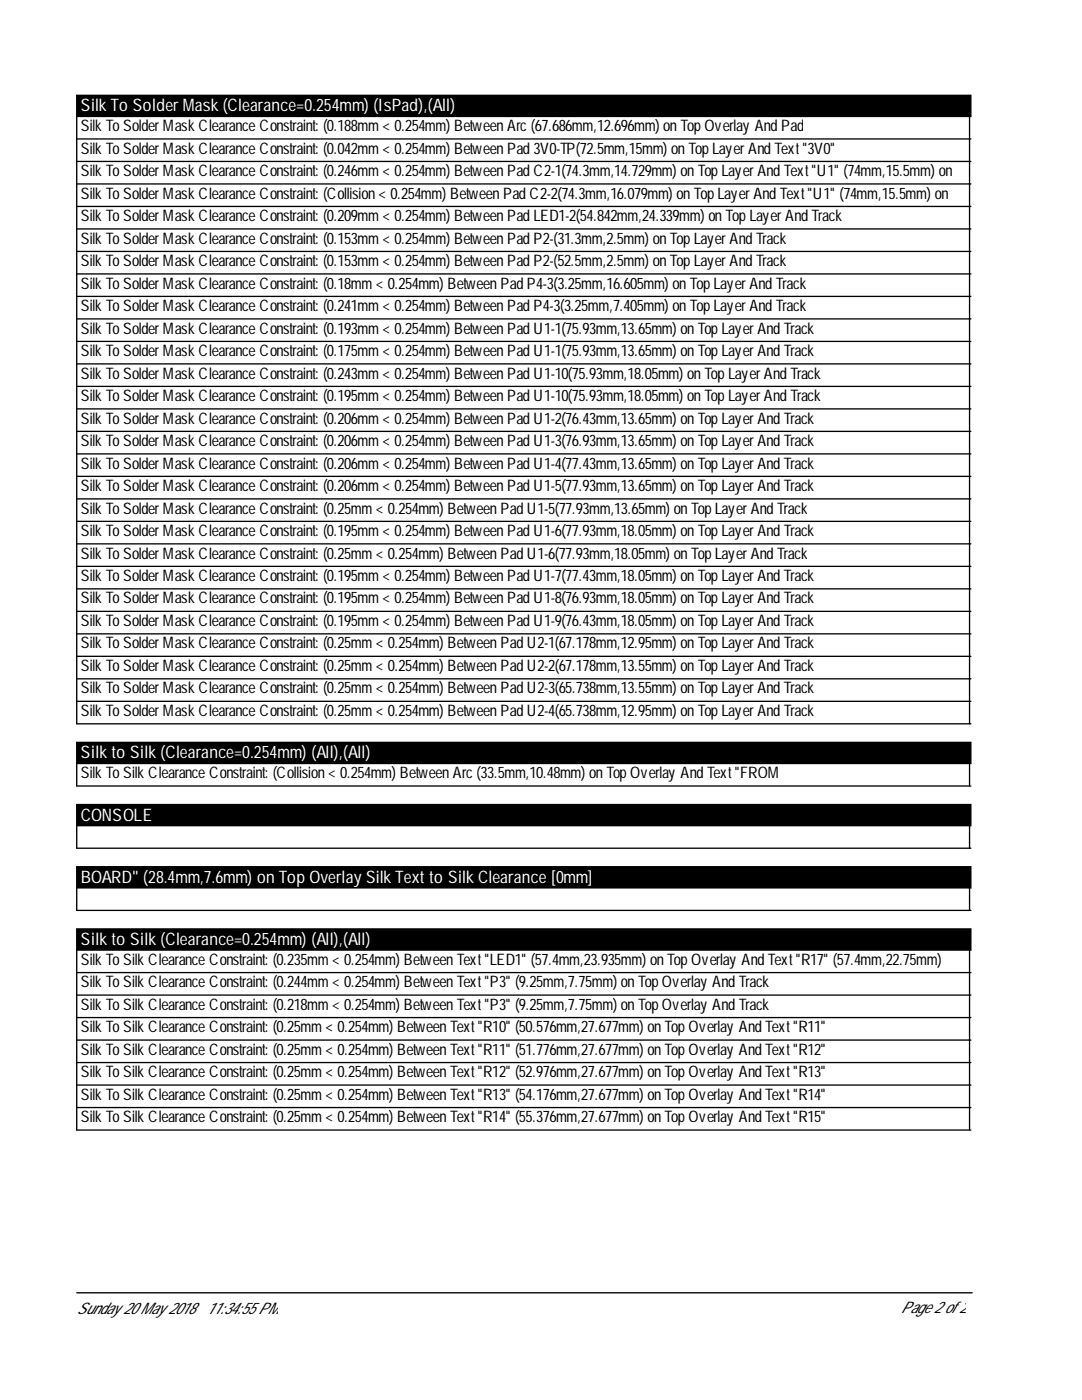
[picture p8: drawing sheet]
<svg xmlns="http://www.w3.org/2000/svg" width="216mm" height="279mm" viewBox="0 0 216 279" stroke-linecap="round" stroke-linejoin="round" font-family="sans-serif">
<defs><g id="words">
<g font-size="3.4" fill="#fff">
<text x="16.1" y="22.2">Silk To SolderMask (Clearance=0.254mm) (IsPad),(All)</text>
<text x="16.1" y="151.4">Silk to Silk (Clearance=0.254mm) (All),(All)</text>
<text x="16.1" y="163.8">CONSOLE</text>
<text x="16.1" y="176.2">BOARD&quot; (28.4mm,7.6mm) on Top Overlay Silk Textto Silk Clearance [0mm]</text>
<text x="16.1" y="188.6">Silk to Silk (Clearance=0.254mm) (All),(All)</text>
</g>
<g font-size="3.2">
<text x="16.1" y="26.2">SilkToSolderMaskClearanceConstraint: (0.188mm&lt; 0.254mm) BetweenArc(67.686mm,12.696mm) onTopOverlay AndPad</text>
<text x="16.1" y="30.7">SilkToSolderMaskClearanceConstraint: (0.042mm&lt; 0.254mm) BetweenPad3V0-TP(72.5mm,15mm) onTopLayerAndText&quot;3V0&quot;</text>
<text x="16.1" y="35.1">SilkToSolderMaskClearanceConstraint: (0.246mm&lt; 0.254mm) BetweenPadC2-1(74.3mm,14.729mm) onTopLayerAndText&quot;U1&quot; (74mm,15.5mm) on</text>
<text x="16.1" y="39.6">SilkToSolderMaskClearanceConstraint: (Collision&lt; 0.254mm) BetweenPadC2-2(74.3mm,16.079mm) onTopLayerAndText&quot;U1&quot; (74mm,15.5mm) on</text>
<text x="16.1" y="44.1">SilkToSolderMaskClearanceConstraint: (0.209mm&lt; 0.254mm) BetweenPadLED1-2(54.842mm,24.339mm) onTopLayerAndTrack</text>
<text x="16.1" y="48.6">SilkToSolderMaskClearanceConstraint: (0.153mm&lt; 0.254mm) BetweenPadP2-(31.3mm,2.5mm) onTopLayerAndTrack</text>
<text x="16.1" y="53.1">SilkToSolderMaskClearanceConstraint: (0.153mm&lt; 0.254mm) BetweenPadP2-(52.5mm,2.5mm) onTopLayerAndTrack</text>
<text x="16.1" y="57.6">SilkToSolderMaskClearanceConstraint: (0.18mm&lt; 0.254mm) BetweenPadP4-3(3.25mm,16.605mm) onTopLayerAndTrack</text>
<text x="16.1" y="62.1">SilkToSolderMaskClearanceConstraint: (0.241mm&lt; 0.254mm) BetweenPadP4-3(3.25mm,7.405mm) onTopLayerAndTrack</text>
<text x="16.1" y="66.6">SilkToSolderMaskClearanceConstraint: (0.193mm&lt; 0.254mm) BetweenPadU1-1(75.93mm,13.65mm) onTopLayerAndTrack</text>
<text x="16.1" y="71.1">SilkToSolderMaskClearanceConstraint: (0.175mm&lt; 0.254mm) BetweenPadU1-1(75.93mm,13.65mm) onTopLayerAndTrack</text>
<text x="16.1" y="75.5">SilkToSolderMaskClearanceConstraint: (0.243mm&lt; 0.254mm) BetweenPadU1-10(75.93mm,18.05mm) onTopLayerAndTrack</text>
<text x="16.1" y="80">SilkToSolderMaskClearanceConstraint: (0.195mm&lt; 0.254mm) BetweenPadU1-10(75.93mm,18.05mm) onTopLayerAndTrack</text>
<text x="16.1" y="84.5">SilkToSolderMaskClearanceConstraint: (0.206mm&lt; 0.254mm) BetweenPadU1-2(76.43mm,13.65mm) onTopLayerAndTrack</text>
<text x="16.1" y="89">SilkToSolderMaskClearanceConstraint: (0.206mm&lt; 0.254mm) BetweenPadU1-3(76.93mm,13.65mm) onTopLayerAndTrack</text>
<text x="16.1" y="93.5">SilkToSolderMaskClearanceConstraint: (0.206mm&lt; 0.254mm) BetweenPadU1-4(77.43mm,13.65mm) onTopLayerAndTrack</text>
<text x="16.1" y="98">SilkToSolderMaskClearanceConstraint: (0.206mm&lt; 0.254mm) BetweenPadU1-5(77.93mm,13.65mm) onTopLayerAndTrack</text>
<text x="16.1" y="102.5">SilkToSolderMaskClearanceConstraint: (0.25mm&lt; 0.254mm) BetweenPadU1-5(77.93mm,13.65mm) onTopLayerAndTrack</text>
<text x="16.1" y="107">SilkToSolderMaskClearanceConstraint: (0.195mm&lt; 0.254mm) BetweenPadU1-6(77.93mm,18.05mm) onTopLayerAndTrack</text>
<text x="16.1" y="111.5">SilkToSolderMaskClearanceConstraint: (0.25mm&lt; 0.254mm) BetweenPadU1-6(77.93mm,18.05mm) onTopLayerAndTrack</text>
<text x="16.1" y="116">SilkToSolderMaskClearanceConstraint: (0.195mm&lt; 0.254mm) BetweenPadU1-7(77.43mm,18.05mm) onTopLayerAndTrack</text>
<text x="16.1" y="120.4">SilkToSolderMaskClearanceConstraint: (0.195mm&lt; 0.254mm) BetweenPadU1-8(76.93mm,18.05mm) onTopLayerAndTrack</text>
<text x="16.1" y="124.9">SilkToSolderMaskClearanceConstraint: (0.195mm&lt; 0.254mm) BetweenPadU1-9(76.43mm,18.05mm) onTopLayerAndTrack</text>
<text x="16.1" y="129.4">SilkToSolderMaskClearanceConstraint: (0.25mm&lt; 0.254mm) BetweenPadU2-1(67.178mm,12.95mm) onTopLayerAndTrack</text>
<text x="16.1" y="133.9">SilkToSolderMaskClearanceConstraint: (0.25mm&lt; 0.254mm) BetweenPadU2-2(67.178mm,13.55mm) onTopLayerAndTrack</text>
<text x="16.1" y="138.4">SilkToSolderMaskClearanceConstraint: (0.25mm&lt; 0.254mm) BetweenPadU2-3(65.738mm,13.55mm) onTopLayerAndTrack</text>
<text x="16.1" y="142.9">SilkToSolderMaskClearanceConstraint: (0.25mm&lt; 0.254mm) BetweenPadU2-4(65.738mm,12.95mm) onTopLayerAndTrack</text>
<text x="16.1" y="155.3">SilkToSilkClearanceConstraint: (Collision&lt; 0.254mm) BetweenArc(33.5mm,10.48mm) onTopOverlay AndText&quot;FROM</text>
<text x="16.1" y="192.5">SilkToSilkClearanceConstraint: (0.235mm&lt; 0.254mm) BetweenText&quot;LED1&quot; (57.4mm,23.935mm) onTopOverlay AndText&quot;R17&quot; (57.4mm,22.75mm)</text>
<text x="16.1" y="197">SilkToSilkClearanceConstraint: (0.244mm&lt; 0.254mm) BetweenText&quot;P3&quot; (9.25mm,7.75mm) onTopOverlay AndTrack</text>
<text x="16.1" y="201.5">SilkToSilkClearanceConstraint: (0.218mm&lt; 0.254mm) BetweenText&quot;P3&quot; (9.25mm,7.75mm) onTopOverlay AndTrack</text>
<text x="16.1" y="206">SilkToSilkClearanceConstraint: (0.25mm&lt; 0.254mm) BetweenText&quot;R10&quot; (50.576mm,27.677mm) onTopOverlay AndText&quot;R11&quot;</text>
<text x="16.1" y="210.5">SilkToSilkClearanceConstraint: (0.25mm&lt; 0.254mm) BetweenText&quot;R11&quot; (51.776mm,27.677mm) onTopOverlay AndText&quot;R12&quot;</text>
<text x="16.1" y="215">SilkToSilkClearanceConstraint: (0.25mm&lt; 0.254mm) BetweenText&quot;R12&quot; (52.976mm,27.677mm) onTopOverlay AndText&quot;R13&quot;</text>
<text x="16.1" y="219.5">SilkToSilkClearanceConstraint: (0.25mm&lt; 0.254mm) BetweenText&quot;R13&quot; (54.176mm,27.677mm) onTopOverlay AndText&quot;R14&quot;</text>
<text x="16.1" y="224">SilkToSilkClearanceConstraint: (0.25mm&lt; 0.254mm) BetweenText&quot;R14&quot; (55.376mm,27.677mm) onTopOverlay AndText&quot;R15&quot;</text>
<text x="15.3" y="262.2">Sunday20May2018</text>
<text x="41.2" y="262.2">11:34:55PM</text>
<text x="179.7" y="262">Page2of2</text>
</g>
</g></defs>
<path d="M15.3 19h178.4v4.2h-178.4zM15.3 148.2h178.4v4.2h-178.4zM15.3 160.6h178.4v4.2h-178.4zM15.3 173h178.4v4.2h-178.4zM15.3 185.4h178.4v4.2h-178.4z" fill="#000" stroke="#000" stroke-width=".26"/>
<g fill="none" stroke="#000" stroke-width=".26">
<path d="M15.3 27.7h178.4M15.3 23.2v121.3h178.4M15.3 32.2h178.4M15.3 36.7h178.4M193.5 23.2v121.3M15.3 41.2h178.4M15.3 45.7h178.4M15.3 50.2h178.4M15.3 54.7h178.4M15.3 59.2h178.4M15.3 63.6h178.4M15.3 68.1h178.4"/>
<path d="M15.3 72.6h178.4M15.3 77.1h178.4M15.3 81.6h178.4M15.3 86.1h178.4M15.3 90.6h178.4M15.3 95.1h178.4M15.3 99.6h178.4M15.3 104.1h178.4M15.3 108.5h178.4M15.3 113h178.4M15.3 117.5h178.4M15.3 122h178.4"/>
<path d="M15.3 126.5h178.4M15.3 131h178.4M15.3 135.5h178.4M15.3 140h178.4M15.3 152.4v4.5h178.4M193.5 152.4v4.5M15.3 164.8v4.5h178.4M15.3 177.2v4.5h178.4M193.5 164.8v4.5M193.5 177.2v4.5M15.3 189.6v35.9h178.4M15.3 194.1h178.4"/>
<path d="M15.3 198.6h178.4M193.5 189.6v35.9M15.3 203.1h178.4M15.3 207.6h178.4M15.3 212.1h178.4M15.3 216.5h178.4M15.3 221h178.4M15.3 258h178.7"/>
</g>
<use href="#words"/>
</svg>
